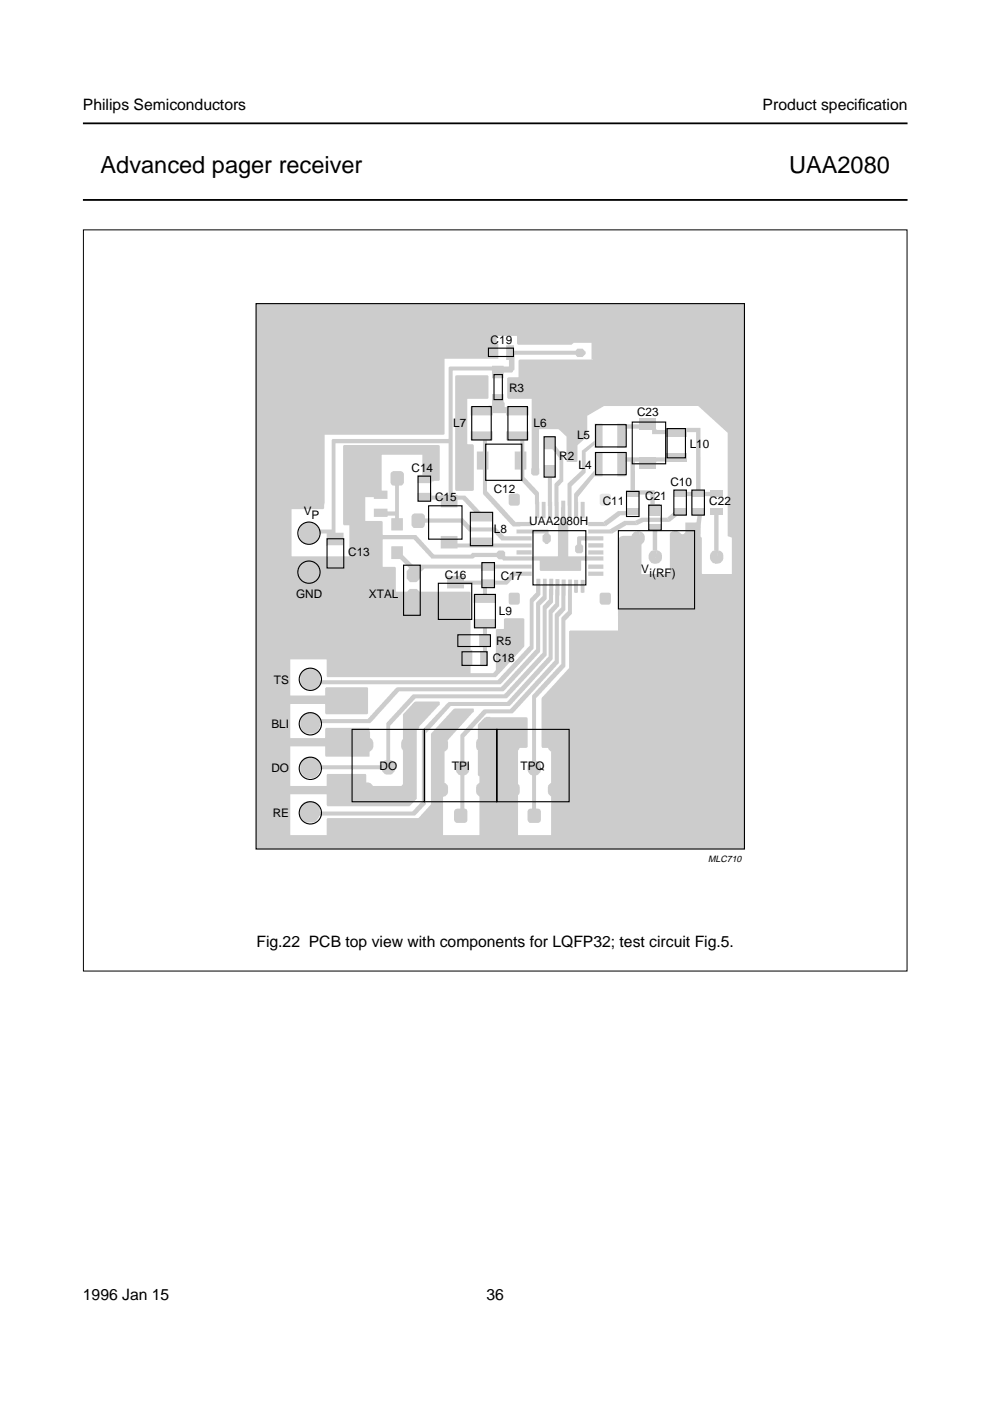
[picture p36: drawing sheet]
<svg xmlns="http://www.w3.org/2000/svg" width="210mm" height="297mm" viewBox="0 0 210 297" stroke-linecap="round" stroke-linejoin="round" font-family="sans-serif">
<defs><g id="words">
<g font-size="5">
<text x="21.3" y="36.6">Advanced pager receiver</text>
<text x="167.3" y="36.6">UAA2080</text>
</g>
<g font-size="3.3">
<text x="17.6" y="23.4">Philips Semiconductors</text>
<text x="161.7" y="23.4">Product specif</text>
<text x="181.9" y="23.4">ication</text>
<text x="54.4" y="200.7">Fig.22 PCB top view with components for LQFP32; test circuit Fig.5.</text>
<text x="17.6" y="275.6">1996 Jan 15</text>
<text x="103.2" y="275.6">36</text>
</g>
<g font-size="2.5">
<text x="104" y="73">C19</text>
<text x="107.9" y="83.1">R3</text>
<text x="135.1" y="88.2">C23</text>
<text x="96.1" y="90.6">L7</text>
<text x="113.1" y="90.6">L6</text>
<text x="122.4" y="93.1">L5</text>
<text x="146.2" y="94.9">L10</text>
<text x="87.2" y="100">C14</text>
<text x="118.6" y="97.6">R2</text>
<text x="122.6" y="99.5">L4</text>
<text x="92.2" y="106.2">C15</text>
<text x="104.7" y="104.6">C12</text>
<text x="127.8" y="107">C11</text>
<text x="136.8" y="105.9">C21</text>
<text x="142.1" y="103">C10</text>
<text x="150.4" y="107.1">C22</text>
<text x="64.4" y="109.1">V</text>
<text x="66" y="110">P</text>
<text x="104.7" y="113">L8</text>
<text x="112.2" y="111.3">UAA2080H</text>
<text x="73.8" y="118">C13</text>
<text x="94.3" y="122.7">C16</text>
<text x="106.2" y="122.9">C17</text>
<text x="135.9" y="121.5">V</text>
<text x="137.7" y="122.4">i(RF)</text>
<text x="62.8" y="126.7">GND</text>
<text x="78.2" y="126.7">XTAL</text>
<text x="105.8" y="130.4">L9</text>
<text x="105.2" y="136.7">R5</text>
<text x="104.5" y="140.4">C18</text>
<text x="58.1" y="145">TS</text>
<text x="57.5" y="154.4">BLI</text>
<text x="57.5" y="163.8">DO</text>
<text x="80.5" y="163.2">DO</text>
<text x="95.8" y="163.2">TPI</text>
<text x="110.4" y="163.2">TPQ</text>
<text x="57.8" y="173.1">RE</text>
</g>
<text font-size="1.9" x="150.1" y="182.7">MLC710</text>
</g></defs>
<path d="M17.6 26.2h174.8M17.6 42.4h174.8" fill="none" stroke="#000" stroke-width=".38"/>
<path d="M22.6 198.5h164.8v7.5h-164.8z" fill-rule="evenodd" fill="#fff"/>
<g fill="#fff">
<path d="M180.3 68h12.2z"/>
<path d="M180.2 67.2v1.9z"/>
<path d="M19 64.2h173.5v7.1h-173.5z"/>
<circle cx="164" cy="65" r=".22"/>
<circle cx="164" cy="66.9" r=".22"/>
<circle cx="164" cy="68.8" r=".22"/>
<circle cx="164" cy="70.7" r=".22"/>
<circle cx="49.1" cy="65" r=".22"/>
<circle cx="49.1" cy="66.9" r=".22"/>
<circle cx="49.1" cy="68.8" r=".22"/>
<circle cx="49.1" cy="70.7" r=".22"/>
</g>
<path d="M54.3 64.4h103.5v115.6h-103.5z" fill="#ccc"/>
<path d="M68.8 92.2l25.4-.1 .1-16h11.4v-3.2h-.4v-1.7h4.3v1.7l.2 .2h11.4l.4-.4h3.8v5l12.8 8.4h9.8l6.3 5.7v21.9l.9 .3v7.7h-6.3l-.1-7.7-.3-.2 .1-2.4-1.1-.6h-2.2v2.1a.68 .68 0 0 1-.7 .4 .68 .68 0 0 1-.6-.5 1.26 1.26 0 0 0-2 .5v8.4h-6v-8.1h-3.9a.97 .97 0 0 0-1 1.1l-.1 18.9-10.1 .1-.3 .2v7.8l-5.8 6.4v10.2l.2 .3h1.2l.6 .8v6.6l-.5 .5-.1 .4 .1 1.4 .5 .6v8.2l-7-.1v-8.4l.4-.6v-1.4l-.4-.4v-7.1l.4-.5h1.5l.2-.2-.1-6.2-7.9-.2-1.1 .1-1.4 1.5-.1 3-.2 .3-.2 .4v1.2l.4 .6v5.2l.3 .3v1.4l-.5 .5-.2 .4 .2 1.4 .5 .6v8.1h-7.7v-8l.5-.2 .5-.5 .1-.3v-1.4l-.7-.6v-6.6l.7-.7-.1-1.7 5.5-6 .1-.7-.2-.1-4.1 .1-4.8 5.2v15l-2.7 2.9h-19.2l-.2 .3-.1 3.4-7.7-.1 .1-8.6h7.6l.1 2.3 .2 .2 17.5-.1 1.4-1.4v-14.8a.61 .61 0 0 0 .6-.7l4.2-4.4v-.6l-.1-.2-5.2 .1-2.5 2.7v5.2l-.3 .7v1l.3 .6v7.3l-.3 .3h-6l-.5-.5-.9-.3v-1.5l-.3-.2h-7.9l-.2 .2-.1 2.3h-7.7l.1-8.4h7.3v2l.2 .2h9.2l.1-1 .6-.6 .2-.4v-1l-.2-.5-.5-.5v-1.2l-.1-.8-.2-.1h-9l-.3 .2v2l-7.4-.1 .1-7.1h7.3v1.9l.2 .2h8.7l.2-.2v-5.3l-.2-.2h-8.6l-.3 .2v1.6h-7.3v-7.7h7.6l.1 3.6 .1 .2h35.7l6.1-6.6v-5.8l-.2-.1-4.1 .1-.1 2.1-1.5 .1-.2 .1v8.6l-.6 .6h-4.7v-1.7h.3v-3.2l-.3-.1-.1-12.1-10.7-.2-.6-.5h-1.5l-.6 .5h-2.3l-.1-5.1-2.8-.2 .1-5.8h6.5l3.8 4.1h8.8l.4-.3h4.6l.5 .5h.7l.2 .3h7.7v1.9l.2 .2h8.5l.2-2.1h4.6v-.9l-7.4-.1v-6.9l-.7-.3v-4.5h-.8l-.1 4.5-.6 .3-.1 7h-11l-.1-.9-.4-.4h-1l-.4 .5h-5.2l-.3 .4h-7.7l-3.8-4.2h-7.1l-.2-2.9-3.6-.1 .1-5h1.7l.1 .4h2.9v-1.8h-1.3v-7.5l8.6-.1v4.2l-1 .1v1.7h3v-.3l1.5-.1 .2-.3v-7.1l-.2-.2h-20.2l-.1 .2v16.5l.2 .3h1.2v6.5l-12.2 .1-.1-10h6.7l.2-.3z" fill="#fff"/>
<g fill="#ccc">
<path d="M109.9 76.4l.3-.2 18 .1v.1h-.8l10.9 9.5 .9 .1-.4 .1h-10.7l-3.6 2.1v4.4l-2.1 1.8v3.3l-.1 .2-2.2-.1v-5.2l-1.6-1.5-4.2-.1v9.5l-.3 .3h-1l-.4-.3 .1-15.9h-5l-.2-.3v-4.1l.3-.2 2.1-.1z"/>
<path d="M96.6 79.7l6.8-.1 .2 .2-.1 4.7-4.4 .1v9.5l1.2 .1 .2 .3v9.4l-.2 .2h-3.6l-.2-.3z"/>
<path d="M99.8 86.3h3.6l.3-.3h.6v-2.4h2.5v1.7l.2 .1 .1 .9h5v1.8h-4.8v-.5h-2.8v.5h-4.7z"/>
<path d="M126 89.8h1.8v5.2h-1.8v-.7l-1.8 1.6v4.3l-3 2.9v6.8h-.8l-.1-7.3 3.1-2.9v-4.1l2.6-2.2z"/>
<path d="M130.9 89.8l4.7 .2v.9h-3v4.1h-1.7z"/>
<path d="M138.2 91h1v.1h1.9l.1 1h-2.8z"/>
<path d="M147.8 104.1h.9l.1 .2h1.8l.1 .9h-2.8z"/>
<path d="M148 108.7l.9 .1-.3 2.6v-.1l-1.1 .1v-.6l.2-.1z"/>
<path d="M145.6 90.7l2.9 .1v13.2h-.9v-12.3l-1.9-.1z"/>
<path d="M151.4 109.2h1l-.1 7.4-.9 .1z"/>
<path d="M99.8 91.5h4.7v1.8l-1.2 .1v2.3h.3v3.9h-.3v4.5l6.1 6.6h3.3v.9h-4l-6.3-6.8v-5.2h-1.3v-3.9h1.3v-2.3l-2.6-.1z"/>
<path d="M107.3 91.5h4.8v1.8l-.9 .1v2.3h.4v3.9h-.4v1.5l3 3.2 .1 5.6h-.8l-.1-4.9-3-3.2-.1-2.2h-1.2v-3.9h1.2v-2.3l-3-.1z"/>
<path d="M115.4 92.6h2.4v2l1.6 2.1v5.4l-1 1 .1 6.8h-.9l-.1-7.3 1.1-1.1v-4.4l-1.5-1.9h-1.7z"/>
<path d="M126 95.8h1.8v5.2h-1.8l-3.5 4.4 .1 4.5h-.9v-5.2l4.3-5z"/>
<path d="M115.4 98.6h2.4v2.7h-.8l.1 8.6h-.9v-8.6h-.8z"/>
<path d="M82.9 100.2l.4-.3h1.8l.5 .5v2l-.3 .5-.7 .1v6.8l.8 .1v2.6h-2.4v-2.6h.7v-.6h-1.5v.3h-2.9v-1.8h2.9v.6h1.6v-5.4l-.6-.1-.4-.5z"/>
<path d="M124.7 110.7h3.2l.6 .9h-3.8z"/>
<path d="M107.9 104.9l.4-.2h1.5l.4 .2v1.9l-.3 .4h-1.7l-.3-.3z"/>
</g>
<path d="M127.2 104.9l.4-.2h1.5l.4 .2v1.8l-.2 .5h-1.7l-.4-.3z" fill="#e6e6e6"/>
<g fill="#ccc">
<path d="M114.9 106.4h.8v3.5h-.8z"/>
<path d="M123.1 106.4h.9v3.5h-.9z"/>
<path d="M124.7 112.3h4.6l.6 .8h-5.2z"/>
<path d="M87.4 109.1l.4-.2h1.7l.5 .3 .1 .7h8.1l1.8 1.9h5.1l1.8 1.9h5.8v.9h-6.4l-1.8-1.9h-5.1l-1.7-1.9h-7.6l-.1 .7-.4 .4h-1.9l-.5-.5v-2z"/>
<path d="M109.5 112.3h6.7l.1 .9 .5 .4v1.1l-.6 .6h-.5l-.7-.6v-1.1l.5-.5h-6z"/>
<path d="M70.4 93.2l24.7-.1v-15.2l.2-.1 9-.1v-.2h2.5v.2h1.1v-1.3l-.6-.1v-3.1h1.7v1.2h13l.4-.5h1.1l.7 .7v.5l-.7 .6h-1.1l-.4-.5h-12.9v3.1l-.5 .7h-1.8v1.2h-2.5v-1.6h-8.3v26.3h1v.2h1.7l3.3 3.6h2.5v1.9h-4.7v-1.9l.8-.1-2.5-2.7-1.1 .1v1.6h-3.5l-.1-1.7h-1.9v.4h-3v-1.8h3v.6h1.9l.1-.2h1.6v-10.9h-23.9l-.1 18.9h1.7v2.7h-3.5l-.1-2.5h-1.5l-.3 1.3-.7 .7-.3 .1-1.5 .1-.6-.2-.6-.7-.3-.8v-1.3l.3-.7 .6-.6 .6-.2h1.3l.9 .4 .6 1.1 2.6-.1z"/>
<path d="M93.5 113.6h3.5v1.6h2.7l.1-1.2h4.7v1.2h8.2v.9h-15.7v.2h-3.5z"/>
<path d="M122.4 113.9l.2-.2h5.3v.9h-4.6l-.1 .8 .4 .4v1.1l-.3 .4h-1l-.4-.4v-1.1l.5-.4z"/>
<path d="M83 115.8h2.4v1.9l2.1 2h14.5v-.4h3v.4h7.7v.9h-7.7v.4h-3v-.4h-12l-.9 .8v1.3l-.8 .7h-1.4l-.7-.7v-1.6l.6-.7-2-1.9h-1.8z"/>
<path d="M109.5 116.7h3.2v.9h-3.2z"/>
<path d="M94.8 122.1h3.6v1h3.6v-.3h3v.3h1.9l1.9-1.9h3.9v.9h-3.5l-1.7 1.9h-2.5v.6h-1.7v1.4h1.9v1.8h-4.8v-1.8l2-.1v-1.3h-.4v-.6h-3.6v.8h-3.6z"/>
<path d="M124.7 121.2h3.2v.9h-3.2z"/>
<path d="M124.7 119.7h3.2v.9h-3.2z"/>
<path d="M124.7 116.7h3.2v.9h-3.2z"/>
<path d="M124.7 115.2h3.2v.9h-3.2z"/>
<path d="M64.3 142.1l.9-.5h1.2l.6 .3 .8 1.2 .1 1.1h37.6l6.8-7.3v-9.8l1.4-1.5v-2.9h.9v3.5l-1.5 1.4v9.9l-7 7.6h-38.4l-.7 .9-.5 .2h-1.4l-.5-.2-.3-.3-.6-1.1v-1.4z"/>
<path d="M64.3 151.6l.9-.6h1.2l.9 .6 .5 .9h10.1l6.3-6.8h22l7.5-8.1v-9.7l1.4-1.5v-3.7h.8v4.3l-1.4 1.4v9.8l-7.7 8.3-22.2 .1-6.2 6.7h-10.5l-.3 1.4-.6 .7-.5 .2h-1.4l-.5-.2-.7-.7-.2-.8v-1.3z"/>
<path d="M64.3 160.9l.2-.2 .7-.3h1.2l.5 .2 .7 .7 .3 1h12.9l.3-.6 .4-.4 .4-.2v-7.8l5.6-6 19.4-.1 8.2-8.8v-9.8l1.3-1.5v-4.4h.9v5l-1.4 1.4v9.8l-8.4 9.1-19.4 .1-5.4 5.8v7.2l.5 .2 .4 .4 .2 .4-.1 1.4-.8 .7-1.4-.1-.7-1h-12.9l-.3 .9-.6 .7-.6 .3h-1.3l-.6-.3-.6-.7-.2-.7v-1.3z"/>
<path d="M64.2 170.4l.2-.3 .7-.2h1.3l.4 .1 .8 .8 .3 1.3h19.5l2-2.2 .1-15.1 5.7-6h12.3l8.8-9.6v-9.7l1.4-1.6 .1-5.1h.8v5.7l-1.4 1.5-.1 9.8-9 9.8-12.5 .1-5.3 5.8v15l-2.3 2.4h-20.2l-.9 1.3-.5 .2h-1.4l-.5-.2-.3-.3-.6-1.1v-1.4z"/>
<path d="M119.1 122.9h.8v6.4l-1.4 1.5v9.8l-9.8 10.6h-5.5l-4.7 5.1v4.9l.4 .3 .5 .4 .1 .4-.1 1.4-.5 .6-.4 .1v7l.4 .2 .2 .4v1.9l-.5 .6h-1.8l-.5-.6v-1.9l.4-.5 .9-.1v-7l-.4-.1-.5-.7-.1-1.3 .4-.7 .6-.3v-5.5l4.9-5.3 5.6-.1 9.5-10.4v-9.7l1.4-1.5z"/>
<path d="M120.5 122.9h.8v7.2l-1.4 1.5v9.7l-6.2 6.7v13.2l.4 .3 .5 .4 .1 .4-.1 1.4-.5 .6-.4 .1v7l.6 .1 .3 .3 .1 2.1-.5 .6h-1.9l-.5-.6v-1.9l.3-.4 .7-.2v-7l-.4-.1-.4-.7-.2-1.3 .4-.7 .6-.3v-13.8l6.2-6.7v-9.8l1.4-1.4z"/>
<path d="M150.9 117l.5-.3 .9-.1-.5 2.9-.7-.1-.5-.7-.1-1z"/>
<path d="M152.3 116.6l1 .7 .1 .3-.1 1.1-.5 .6a1.13 1.13 0 0 1-1.2 .2z"/>
<path d="M121.7 122.9h.9l-.1 2.7-.4 .1-.4-.1z"/>
<path d="M123.1 122.9h.9l-.1 2.7-.4 .1-.4-.1z"/>
<path d="M107.9 125.9l.3-.2h1.6l.4 .2v1.9l-.3 .4h-1.7l-.3-.3z"/>
<path d="M127.2 125.9l.4-.2h1.6l.2 .1 .1 1.9-.2 .5h-1.7l-.4-.3z"/>
<path d="M100.4 131.2h4.8v1.9h-1.9v1.4h.8v2.7h-.8v.8h.2v3.2h-1.7v-3.2h.6v-.8h-.8v-2.7h.8v-1.4h-2z"/>
<path d="M135.6 88.6h3.6v2.4h-3.6z"/>
<path d="M141.2 90.7h4.4v1.8h-4.4z"/>
<path d="M130.9 95.8h1.7l.1 1.2h3l-.2 .9h-2.9v3.1h-1.7z"/>
<path d="M138.2 97h3v.8l-3 .2z"/>
<path d="M135.6 97h3.6v2.3h-3.6z"/>
<path d="M141.2 96.1h4.4v1.8h-4.4z"/>
<path d="M146.7 104h2.7v1.4h-2.7z"/>
<path d="M133.7 97.5h.9v6.5h-.9z"/>
<path d="M132.8 104h2.7v1.4h-2.7z"/>
<path d="M143.9 104.1h.9l.1 .2h1.9v.9h-2.8z"/>
<path d="M135.5 104h3.3v3l-.9-.1-.1-2h-2.3z"/>
<path d="M127.9 110.7l3.1-2.3h2.1v.9h-1.6l-3 2.3z"/>
<path d="M129.2 112.3l3.2-1.9h2.2l.5 .9h-2.3l-3 1.8z"/>
<path d="M134.6 110.5l1.4-.7h5.4l.6 .9h-5.5l-1.4 .6z"/>
<path d="M141.4 109.8l1.5-1.2 .8 .7-1.7 1.3z"/>
<path d="M142.9 104h2.6v1.4h-2.6z"/>
<path d="M150.5 104h2.7v1.4h-2.7z"/>
<path d="M146.7 107.8h2.7v1.5h-2.7z"/>
<path d="M142.9 107.8h2.6v1.5h-2.6z"/>
<path d="M132.8 107.8h2.7v1.5h-2.7z"/>
<path d="M150.5 107.8h2.7v1.5h-2.7z"/>
<path d="M138.4 112.6h.9v4l-.9 .1z"/>
<path d="M137.9 117l.5-.3 .9-.1-.5 2.9-.7-.1-.5-.7-.1-1z"/>
<path d="M139.3 116.6l.9 .7 .2 .3-.1 1.1-.5 .6a1.13 1.13 0 0 1-1.2 .2z"/>
<path d="M134.2 113l.5-.2 1-.1-.6 2.8-.7-.1-.4-.6-.1-1.1z"/>
<path d="M135.7 112.7l.5 .2 .4 .4 .1 .4-.1 1-.4 .6a1.13 1.13 0 0 1-1.3 .2z"/>
<path d="M137.5 111.2h2.7v1.4h-2.7z"/>
<path d="M137.5 106.9h2.4v2.4h-2.4z"/>
</g>
<g fill="none" stroke="#000" stroke-width=".24">
<path d="M54.3 64.4h103.5v115.6h-103.5zM103.6 73.8h5.3v1.8h-5.3zM104.7 79.4h1.8v5.3h-1.8zM100 86.2h4.2v7.1h-4.2zM103 94.2h7.6v7.6h-7.6zM107.7 86.2h4.1v7.1h-4.1zM115.4 92.6h2.3v8.6h-2.3zM126.3 95.9h6.5v4.8h-6.5zM126.3 90h6.5v4.8h-6.5zM134.1 89.5h7v8.8h-7zM141.5 90.9h3.8v6.2h-3.8zM69.3 114.2h3.6v6.2h-3.6z"/>
<path d="M85.6 119.8h3.5v10.7h-3.5zM88.6 101h2.7v5.3h-2.7zM90.9 107.2h7.1v7.1h-7.1zM99.7 108.6h4.7v7.1h-4.7zM102.2 119.3h2.6v5.3h-2.6zM113 112.5h11.2v11.5h-11.2zM131.1 112.5h16.2v16.6h-16.2zM132.8 104.2h2.7v5.3h-2.7zM137.5 107.1h2.7v5.3h-2.7zM142.9 103.9h2.6v5.3h-2.6zM146.7 103.9h2.7v5.3h-2.7zM92.9 123.7h7.1v7.6h-7.1z"/>
<path d="M97.1 134.6h6.9v2.5h-6.9zM98 138.2h5.3v2.9h-5.3zM100.6 126h4.4v7.1h-4.4zM74.7 154.6h15.3v15.4h-15.3zM90 154.6h15.3v15.4h-15.3zM105.3 154.6h15.4v15.4h-15.4z"/>
<circle cx="65.5" cy="113" r="2.36"/>
<circle cx="65.5" cy="121.3" r="2.36"/>
<circle cx="65.8" cy="144" r="2.36"/>
<circle cx="65.8" cy="153.5" r="2.36"/>
<circle cx="65.8" cy="172.3" r="2.36"/>
<circle cx="65.8" cy="162.9" r="2.36"/>
</g>
<path d="M17.7 48.7h174.6v157.2h-174.6z" fill="none" stroke="#000" stroke-width=".21"/>
<use href="#words"/>
</svg>
